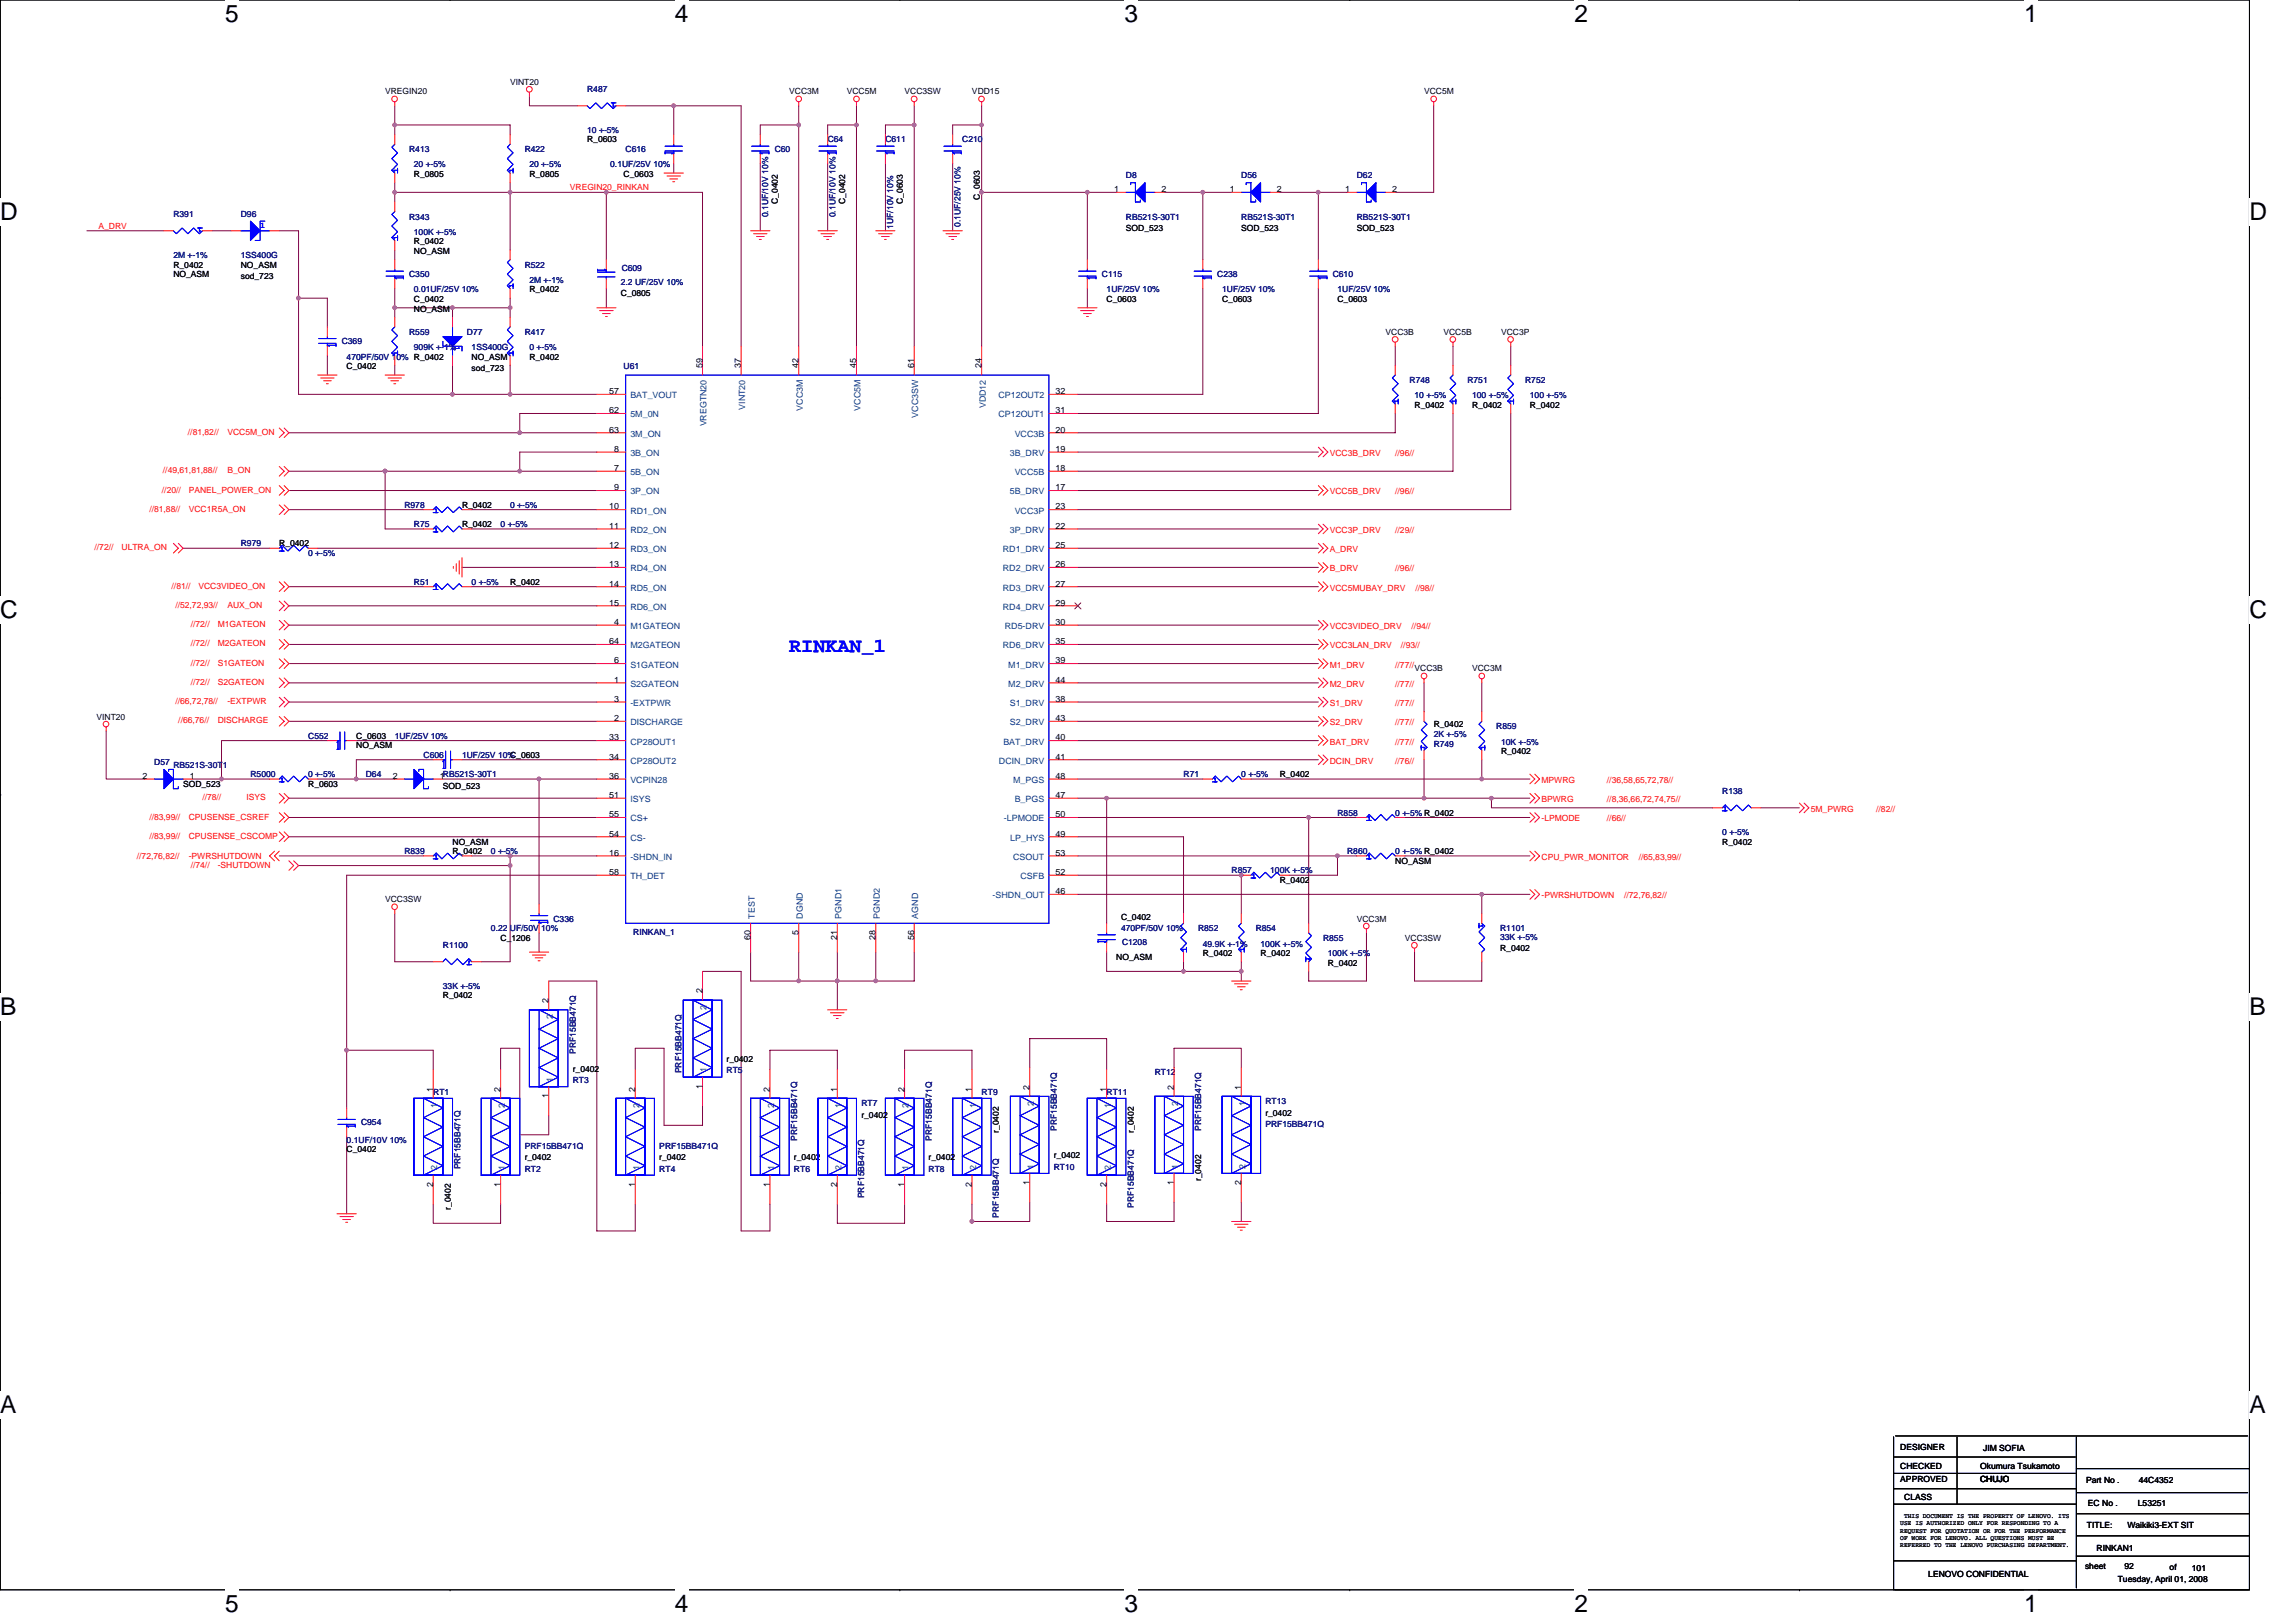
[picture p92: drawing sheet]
<svg xmlns="http://www.w3.org/2000/svg" width="297mm" height="210mm" viewBox="0 0 297 210" stroke-linecap="round" stroke-linejoin="round" font-family="sans-serif">
<defs><g id="words">
<g font-size="3.2">
<text x="29.1" y="2.8">5</text>
<text x="87.3" y="2.8">4</text>
<text x="145.5" y="2.8">3</text>
<text x="203.7" y="2.8">2</text>
<text x="261.9" y="2.8">1</text>
<text x="0" y="28.5">D</text>
<text x="291" y="28.5">D</text>
<text x="0" y="80">C</text>
<text x="291" y="80">C</text>
<text x="0" y="131.4">B</text>
<text x="291" y="131.4">B</text>
<text x="0" y="182.8">A</text>
<text x="291" y="182.8">A</text>
<text x="29.1" y="208.6">5</text>
<text x="87.3" y="208.6">4</text>
<text x="145.5" y="208.6">3</text>
<text x="203.7" y="208.6">2</text>
<text x="261.9" y="208.6">1</text>
</g>
<text font-size="2.6" fill="#00f" x="102.1" y="84.3">RINKAN_1</text>
<g font-size="1.1">
<text x="66" y="11">VINT20</text>
<text x="49.8" y="12.2">VREGIN20</text>
<text x="102.1" y="12.2">VCC3M</text>
<text x="109.6" y="12.2">VCC5M</text>
<text x="117" y="12.2">VCC3SW</text>
<text x="125.7" y="12.2">VDD15</text>
<text x="184.2" y="12.2">VCC5M</text>
<text x="53.5" y="22.9">R_0805</text>
<text x="68.5" y="22.9">R_0805</text>
<text x="76" y="18.4">R_0603</text>
<text x="80.7" y="22.9">C_0603</text>
<text x="100.6" y="26.4" transform="rotate(-90 100.6 26.4)">C_0402</text>
<text x="109.3" y="26.4" transform="rotate(-90 109.3 26.4)">C_0402</text>
<text x="116.8" y="26.4" transform="rotate(-90 116.8 26.4)">C_0603</text>
<text x="126.8" y="25.9" transform="rotate(-90 126.8 25.9)">C_0603</text>
<text x="144.2" y="24.9">1</text>
<text x="145.7" y="29.9">SOD_523</text>
<text x="150.3" y="24.9">2</text>
<text x="159.1" y="24.9">1</text>
<text x="160.6" y="29.9">SOD_523</text>
<text x="165.2" y="24.9">2</text>
<text x="174" y="24.9">1</text>
<text x="175.5" y="29.9">SOD_523</text>
<text x="180.1" y="24.9">2</text>
<text x="22.4" y="34.6">R_0402</text>
<text x="22.4" y="35.9">NO_ASM</text>
<text x="31.2" y="34.6">NO_ASM</text>
<text x="53.5" y="31.6">R_0402</text>
<text x="53.5" y="32.9">NO_ASM</text>
<text x="31.2" y="36.1">sod_723</text>
<text x="53.5" y="39.1">C_0402</text>
<text x="53.5" y="40.3">NO_ASM</text>
<text x="68.5" y="37.8">R_0402</text>
<text x="80.3" y="38.4">C_0805</text>
<text x="143.2" y="39.1">C_0603</text>
<text x="158.1" y="39.1">C_0603</text>
<text x="173" y="39.1">C_0603</text>
<text x="44.8" y="47.8">C_0402</text>
<text x="61" y="46.6">NO_ASM</text>
<text x="68.5" y="46.6">R_0402</text>
<text x="90.9" y="47.7" transform="rotate(-90 90.9 47.7)">59</text>
<text x="95.9" y="47.7" transform="rotate(-90 95.9 47.7)">37</text>
<text x="103.3" y="47.7" transform="rotate(-90 103.3 47.7)">42</text>
<text x="110.8" y="47.7" transform="rotate(-90 110.8 47.7)">45</text>
<text x="118.3" y="47.7" transform="rotate(-90 118.3 47.7)">61</text>
<text x="127" y="47.7" transform="rotate(-90 127 47.7)">24</text>
<text x="179.3" y="43.3">VCC3B</text>
<text x="186.7" y="43.3">VCC5B</text>
<text x="194.2" y="43.3">VCC3P</text>
<text x="61" y="48.1">sod_723</text>
<text x="78.8" y="51">57</text>
<text x="78.8" y="53.5">62</text>
<text x="136.6" y="53.5">31</text>
<text x="136.6" y="51">32</text>
<text x="183" y="52.8">R_0402</text>
<text x="190.5" y="52.8">R_0402</text>
<text x="197.9" y="52.8">R_0402</text>
<text x="78.8" y="56">63</text>
<text x="79.4" y="58.5">8</text>
<text x="136.6" y="56">20</text>
<text x="136.6" y="58.5">19</text>
<text x="59.8" y="65.7">R_0402</text>
<text x="78.8" y="65.9">10</text>
<text x="79.4" y="61">7</text>
<text x="79.4" y="63.5">9</text>
<text x="136.6" y="61">18</text>
<text x="136.6" y="65.9">23</text>
<text x="136.6" y="63.5">17</text>
<text x="36.1" y="70.7">R_0402</text>
<text x="59.8" y="68.2">R_0402</text>
<text x="78.8" y="68.4">11</text>
<text x="78.8" y="70.9">12</text>
<text x="136.6" y="68.4">22</text>
<text x="136.6" y="70.9">25</text>
<text x="66" y="75.7">R_0402</text>
<text x="78.8" y="73.4">13</text>
<text x="78.8" y="75.9">14</text>
<text x="136.6" y="73.4">26</text>
<text x="136.6" y="75.9">27</text>
<text x="78.8" y="78.4">15</text>
<text x="78.8" y="83.4">64</text>
<text x="79.4" y="80.9">4</text>
<text x="136.6" y="78.4">29</text>
<text x="136.6" y="83.4">35</text>
<text x="136.6" y="80.9">30</text>
<text x="79.4" y="85.9">6</text>
<text x="79.4" y="88.3">1</text>
<text x="136.6" y="85.9">39</text>
<text x="136.6" y="88.3">44</text>
<text x="183" y="86.9">VCC3B</text>
<text x="190.5" y="86.9">VCC3M</text>
<text x="12.5" y="93.1">VINT20</text>
<text x="46.1" y="95.6">C_0603</text>
<text x="78.8" y="95.8">33</text>
<text x="79.4" y="90.8">3</text>
<text x="79.4" y="93.3">2</text>
<text x="136.6" y="90.8">38</text>
<text x="136.6" y="93.3">43</text>
<text x="136.6" y="95.8">40</text>
<text x="185.5" y="94.1">R_0402</text>
<text x="18.5" y="100.8">2</text>
<text x="23.7" y="101.8">SOD_523</text>
<text x="24.5" y="100.8">1</text>
<text x="39.9" y="101.8">R_0603</text>
<text x="46.1" y="96.9">NO_ASM</text>
<text x="50.8" y="100.8">2</text>
<text x="56.9" y="100.8">1RB521S-30T1</text>
<text x="66" y="98.1">C_0603</text>
<text x="78.8" y="98.3">34</text>
<text x="78.8" y="100.8">36</text>
<text x="136.6" y="98.3">41</text>
<text x="136.6" y="100.8">48</text>
<text x="165.6" y="100.6">R_0402</text>
<text x="194.2" y="97.6">R_0402</text>
<text x="57.3" y="102.1">SOD_523</text>
<text x="78.8" y="103.3">51</text>
<text x="78.8" y="105.8">55</text>
<text x="136.6" y="103.3">47</text>
<text x="136.6" y="105.8">50</text>
<text x="58.5" y="110.5">R_0402</text>
<text x="58.5" y="109.3">NO_ASM</text>
<text x="78.8" y="108.3">54</text>
<text x="78.8" y="110.7">16</text>
<text x="78.8" y="113.2">58</text>
<text x="136.6" y="113.2">52</text>
<text x="136.6" y="108.3">49</text>
<text x="136.6" y="110.7">53</text>
<text x="180.5" y="111.8">NO_ASM</text>
<text x="222.8" y="109.3">R_0402</text>
<text x="49.8" y="116.8">VCC3SW</text>
<text x="136.6" y="115.7">46</text>
<text x="145" y="119">C_0402</text>
<text x="165.6" y="114.3">R_0402</text>
<text x="175.5" y="119.3">VCC3M</text>
<text x="64.8" y="121.8">C_1206</text>
<text x="97.1" y="121.6" transform="rotate(-90 97.1 121.6)">60</text>
<text x="103.3" y="121" transform="rotate(-90 103.3 121)">5</text>
<text x="108.3" y="121.6" transform="rotate(-90 108.3 121.6)">21</text>
<text x="113.3" y="121.6" transform="rotate(-90 113.3 121.6)">28</text>
<text x="118.3" y="121.6" transform="rotate(-90 118.3 121.6)">56</text>
<text x="144.4" y="124.2">NO_ASM</text>
<text x="155.6" y="123.7">R_0402</text>
<text x="163.1" y="123.7">R_0402</text>
<text x="171.8" y="125">R_0402</text>
<text x="181.8" y="121.8">VCC3SW</text>
<text x="194.1" y="123.1">R_0402</text>
<text x="57.3" y="129.2">R_0402</text>
<text x="71" y="129.8" transform="rotate(-90 71 129.8)">2</text>
<text x="90.9" y="128.6" transform="rotate(-90 90.9 128.6)">2</text>
<text x="94" y="137.4">r_0402</text>
<text x="56" y="141.3" transform="rotate(-90 56 141.3)">1</text>
<text x="64.7" y="141.3" transform="rotate(-90 64.7 141.3)">2</text>
<text x="71" y="142.1" transform="rotate(-90 71 142.1)">1</text>
<text x="74.1" y="138.7">r_0402</text>
<text x="82.2" y="141.3" transform="rotate(-90 82.2 141.3)">2</text>
<text x="90.9" y="140.9" transform="rotate(-90 90.9 140.9)">1</text>
<text x="99.6" y="141.3" transform="rotate(-90 99.6 141.3)">2</text>
<text x="108.3" y="141.3" transform="rotate(-90 108.3 141.3)">1</text>
<text x="117" y="141.3" transform="rotate(-90 117 141.3)">2</text>
<text x="125.7" y="141.3" transform="rotate(-90 125.7 141.3)">1</text>
<text x="133.2" y="141" transform="rotate(-90 133.2 141)">2</text>
<text x="143.1" y="141.3" transform="rotate(-90 143.1 141.3)">1</text>
<text x="151.9" y="141" transform="rotate(-90 151.9 141)">2</text>
<text x="160.6" y="141" transform="rotate(-90 160.6 141)">1</text>
<text x="44.8" y="149.1">C_0402</text>
<text x="111.4" y="144.7">r_0402</text>
<text x="129.2" y="146.6" transform="rotate(-90 129.2 146.6)">r_0402</text>
<text x="136.3" y="149.9">r_0402</text>
<text x="146.7" y="146.6" transform="rotate(-90 146.7 146.6)">r_0402</text>
<text x="163.7" y="144.4">r_0402</text>
<text x="56" y="153.6" transform="rotate(-90 56 153.6)">2</text>
<text x="64.7" y="153.6" transform="rotate(-90 64.7 153.6)">1</text>
<text x="67.9" y="150.1">r_0402</text>
<text x="82.2" y="153.6" transform="rotate(-90 82.2 153.6)">1</text>
<text x="85.3" y="150.1">r_0402</text>
<text x="99.6" y="153.6" transform="rotate(-90 99.6 153.6)">1</text>
<text x="102.7" y="150.1">r_0402</text>
<text x="108.3" y="153.6" transform="rotate(-90 108.3 153.6)">2</text>
<text x="117" y="153.6" transform="rotate(-90 117 153.6)">1</text>
<text x="120.1" y="150.1">r_0402</text>
<text x="125.7" y="153.6" transform="rotate(-90 125.7 153.6)">2</text>
<text x="133.2" y="153.4" transform="rotate(-90 133.2 153.4)">1</text>
<text x="143.1" y="153.6" transform="rotate(-90 143.1 153.6)">2</text>
<text x="151.9" y="153.4" transform="rotate(-90 151.9 153.4)">1</text>
<text x="155.4" y="152.8" transform="rotate(-90 155.4 152.8)">r_0402</text>
<text x="160.6" y="153.4" transform="rotate(-90 160.6 153.4)">2</text>
<text x="58.3" y="156.6" transform="rotate(-90 58.3 156.6)">r_0402</text>
<text x="245.8" y="187.7">DESIGNER</text>
<text x="245.8" y="190.1">CHECKED</text>
<text x="245.8" y="191.8">APPROVED</text>
<text x="256.2" y="191.8">CHUJO</text>
<text x="256.2" y="190.1">Okumura Tsukamoto</text>
<text x="256.6" y="187.8">JIM SOFIA</text>
<text x="269.9" y="191.9">Part No .</text>
<text x="276.7" y="191.9">44C4352</text>
<text x="246.4" y="194.1">CLASS</text>
<text x="270" y="197.8">TITLE:</text>
<text x="270.1" y="194.9">EC No .</text>
<text x="275.2" y="197.8">Waikiki3-EXT SIT</text>
<text x="276.6" y="194.9">L53251</text>
<text x="269.7" y="203">sheet</text>
<text x="271.2" y="200.7">RINKAN1</text>
<text x="274.8" y="203">92</text>
<text x="280.7" y="203.1">of</text>
<text x="283.6" y="203.3">101</text>
<text x="249.5" y="204.1">LENOVO CONFIDENTIAL</text>
<text x="274" y="204.8">Tuesday, April 01, 2008</text>
</g>
<g font-size="1.1" fill="#000080">
<text x="76" y="11.9">R487</text>
<text x="76" y="17.2">10 +-5%</text>
<text x="52.9" y="19.7">R413</text>
<text x="53.5" y="21.7">20 +-5%</text>
<text x="67.9" y="19.7">R422</text>
<text x="68.5" y="21.7">20 +-5%</text>
<text x="78.9" y="21.7">0.1UF/25V 10%</text>
<text x="80.9" y="19.7">C616</text>
<text x="100.2" y="19.7">C60</text>
<text x="107.1" y="18.4">C64</text>
<text x="114.6" y="18.4">C611</text>
<text x="124.5" y="18.4">C210</text>
<text x="145.7" y="23.1">D8</text>
<text x="160.6" y="23.1">D56</text>
<text x="175.5" y="23.1">D62</text>
<text x="22.4" y="28">R391</text>
<text x="31.2" y="28">D96</text>
<text x="52.9" y="28.4">R343</text>
<text x="99.4" y="28.1" transform="rotate(-90 99.4 28.1)">0.1UF/10V 10%</text>
<text x="108.1" y="28.1" transform="rotate(-90 108.1 28.1)">0.1UF/10V 10%</text>
<text x="115.6" y="29.6" transform="rotate(-90 115.6 29.6)">1UF/10V 10%</text>
<text x="124.3" y="29.4" transform="rotate(-90 124.3 29.4)">0.1UF/25V 10%</text>
<text x="145.7" y="28.4">RB521S-30T1</text>
<text x="160.6" y="28.4">RB521S-30T1</text>
<text x="175.5" y="28.4">RB521S-30T1</text>
<text x="22.4" y="33.4">2M +-1%</text>
<text x="31.2" y="33.4">1SS400G</text>
<text x="52.9" y="35.9">C350</text>
<text x="53.5" y="30.4">100K +-5%</text>
<text x="67.9" y="34.6">R522</text>
<text x="80.4" y="35.1">C609</text>
<text x="142.6" y="35.9">C115</text>
<text x="157.5" y="35.9">C238</text>
<text x="172.4" y="35.9">C610</text>
<text x="53.5" y="37.8">0.01UF/25V 10%</text>
<text x="68.5" y="36.6">2M +-1%</text>
<text x="80.3" y="36.9">2.2 UF/25V 10%</text>
<text x="143.2" y="37.8">1UF/25V 10%</text>
<text x="158.1" y="37.8">1UF/25V 10%</text>
<text x="173" y="37.8">1UF/25V 10%</text>
<text x="44.2" y="44.6">C369</text>
<text x="44.8" y="46.6">470PF/50V 10% R_0402</text>
<text x="52.9" y="43.3">R559</text>
<text x="53.5" y="45.3">909K +-1%</text>
<text x="60.4" y="43.3">D77</text>
<text x="61" y="45.3">1SS400G</text>
<text x="67.9" y="43.3">R417</text>
<text x="68.5" y="45.3">0 +-5%</text>
<text x="80.7" y="47.8">U61</text>
<text x="182.4" y="49.6">R748</text>
<text x="183" y="51.5">10 +-5%</text>
<text x="189.8" y="49.6">R751</text>
<text x="190.5" y="51.5">100 +-5%</text>
<text x="197.3" y="49.6">R752</text>
<text x="197.9" y="51.5">100 +-5%</text>
<text x="52.3" y="65.7">R978</text>
<text x="66" y="65.7">0 +-5%</text>
<text x="31.2" y="70.7">R979</text>
<text x="39.9" y="72">0 +-5%</text>
<text x="53.5" y="68.2">R75</text>
<text x="64.8" y="68.2">0 +-5%</text>
<text x="53.5" y="75.7">R51</text>
<text x="61" y="75.7">0 +-5%</text>
<text x="39.9" y="95.6">C552</text>
<text x="51.1" y="95.6">1UF/25V 10%</text>
<text x="185.5" y="95.4">2K +-5%</text>
<text x="193.6" y="94.4">R859</text>
<text x="20" y="99">D57</text>
<text x="22.4" y="99.3">RB521S-30T1</text>
<text x="32.4" y="100.6">R5000</text>
<text x="39.9" y="100.6">0 +-5%</text>
<text x="47.3" y="100.6">D64</text>
<text x="54.8" y="98.1">C606</text>
<text x="59.8" y="98.1">1UF/25V 10%</text>
<text x="153.1" y="100.6">R71</text>
<text x="160.6" y="100.6">0 +-5%</text>
<text x="185.5" y="96.6">R749</text>
<text x="194.2" y="96.4">10K +-5%</text>
<text x="173" y="105.6">R858</text>
<text x="180.5" y="105.6">0 +-5% R_0402</text>
<text x="222.8" y="102.7">R138</text>
<text x="52.3" y="110.5">R839</text>
<text x="63.5" y="110.5">0 +-5%</text>
<text x="159.3" y="113">R857</text>
<text x="164.3" y="113">100K +-5%</text>
<text x="174.3" y="110.5">R860</text>
<text x="180.5" y="110.5">0 +-5% R_0402</text>
<text x="222.8" y="108.1">0 +-5%</text>
<text x="71.6" y="119.3">C336</text>
<text x="57.3" y="122.6">R1100</text>
<text x="63.5" y="120.5">0.22 UF/50V 10%</text>
<text x="81.9" y="121">RINKAN_1</text>
<text x="145" y="120.5">470PF/50V 10%</text>
<text x="145.2" y="122.2">C1208</text>
<text x="155" y="120.5">R852</text>
<text x="155.6" y="122.5">49.9K +-1%</text>
<text x="162.5" y="120.5">R854</text>
<text x="163.1" y="122.5">100K +-5%</text>
<text x="171.2" y="121.8">R855</text>
<text x="171.8" y="123.7">100K +-5%</text>
<text x="194.1" y="120.5">R1101</text>
<text x="194.1" y="121.6">33K +-5%</text>
<text x="57.3" y="128">33K +-5%</text>
<text x="74.5" y="136.4" transform="rotate(-90 74.5 136.4)">PRF15BB471Q</text>
<text x="56" y="141.6">RT1</text>
<text x="74.1" y="140.2">RT3</text>
<text x="88.2" y="138.9" transform="rotate(-90 88.2 138.9)">PRF15BB471Q</text>
<text x="94" y="138.9">RT5</text>
<text x="111.4" y="143.2">RT7</text>
<text x="127" y="141.6">RT9</text>
<text x="143.2" y="141.6">RT11</text>
<text x="149.4" y="139.2">RT12</text>
<text x="163.7" y="142.9">RT13</text>
<text x="44.8" y="147.9">0.1UF/10V 10%</text>
<text x="46.7" y="145.6">C954</text>
<text x="67.9" y="148.6">PRF15BB471Q</text>
<text x="85.3" y="148.6">PRF15BB471Q</text>
<text x="103.1" y="147.6" transform="rotate(-90 103.1 147.6)">PRF15BB471Q</text>
<text x="120.5" y="147.6" transform="rotate(-90 120.5 147.6)">PRF15BB471Q</text>
<text x="136.7" y="146.4" transform="rotate(-90 136.7 146.4)">PRF15BB471Q</text>
<text x="155.4" y="146.4" transform="rotate(-90 155.4 146.4)">PRF15BB471Q</text>
<text x="163.7" y="145.9">PRF15BB471Q</text>
<text x="59.6" y="151.3" transform="rotate(-90 59.6 151.3)">PRF15BB471Q</text>
<text x="67.9" y="151.6">RT2</text>
<text x="85.3" y="151.6">RT4</text>
<text x="102.7" y="151.6">RT6</text>
<text x="111.8" y="155.1" transform="rotate(-90 111.8 155.1)">PRF15BB471Q</text>
<text x="120.1" y="151.6">RT8</text>
<text x="136.3" y="151.4">RT10</text>
<text x="129.2" y="157.6" transform="rotate(-90 129.2 157.6)">PRF15BB471Q</text>
<text x="146.7" y="156.3" transform="rotate(-90 146.7 156.3)">PRF15BB471Q</text>
</g>
<g font-size="1.1" fill="#f00">
<text x="12.7" y="29.6">A_DRV</text>
<text x="73.7" y="24.6">VREGIN20_RINKAN</text>
<text x="24.3" y="56.3">//81,82//</text>
<text x="29.4" y="56.3">VCC5M_ON</text>
<text x="172" y="59">VCC3B_DRV</text>
<text x="180.5" y="59">//96//</text>
<text x="21" y="63.8">//20//</text>
<text x="21.1" y="61.3">//49,61,81,88//</text>
<text x="24.4" y="63.8">PANEL_POWER_ON</text>
<text x="29.4" y="61.3">B_ON</text>
<text x="172" y="64">VCC5B_DRV</text>
<text x="180.5" y="64">//96//</text>
<text x="12.2" y="71.2">//72//</text>
<text x="15.7" y="71.2">ULTRA_ON</text>
<text x="19.3" y="66.2">//81,88//</text>
<text x="24.4" y="66.2">VCC1R5A_ON</text>
<text x="172" y="69">VCC3P_DRV</text>
<text x="172" y="71.5">A_DRV</text>
<text x="180.5" y="69">//29//</text>
<text x="22.2" y="76.2">//81//</text>
<text x="25.7" y="76.2">VCC3VIDEO_ON</text>
<text x="172" y="74">B_DRV</text>
<text x="172" y="76.4">VCC5MUBAY_DRV</text>
<text x="180.5" y="74">//96//</text>
<text x="183.1" y="76.4">//98//</text>
<text x="22.7" y="78.7">//52,72,93//</text>
<text x="24.7" y="83.7">//72//</text>
<text x="24.7" y="81.2">//72//</text>
<text x="28.2" y="83.7">M2GATEON</text>
<text x="28.2" y="81.2">M1GATEON</text>
<text x="29.4" y="78.7">AUX_ON</text>
<text x="172" y="81.4">VCC3VIDEO_DRV</text>
<text x="172" y="83.9">VCC3LAN_DRV</text>
<text x="181.2" y="83.9">//93//</text>
<text x="182.6" y="81.4">//94//</text>
<text x="24.7" y="86.1">//72//</text>
<text x="24.7" y="88.6">//72//</text>
<text x="28.2" y="86.1">S1GATEON</text>
<text x="28.2" y="88.6">S2GATEON</text>
<text x="172" y="86.4">M1_DRV</text>
<text x="172" y="88.9">M2_DRV</text>
<text x="180.5" y="86.4">//77//</text>
<text x="180.5" y="88.9">//77//</text>
<text x="22.7" y="91.1">//66,72,78//</text>
<text x="23.1" y="93.6">//66,76//</text>
<text x="28.2" y="93.6">DISCHARGE</text>
<text x="29.4" y="91.1">-EXTPWR</text>
<text x="172" y="91.4">S1_DRV</text>
<text x="172" y="93.9">S2_DRV</text>
<text x="180.5" y="91.4">//77//</text>
<text x="180.5" y="93.9">//77//</text>
<text x="172" y="96.4">BAT_DRV</text>
<text x="172" y="98.8">DCIN_DRV</text>
<text x="180.5" y="98.8">//76//</text>
<text x="180.5" y="96.4">//77//</text>
<text x="199.4" y="101.3">MPWRG</text>
<text x="207.9" y="101.3">//36,58,65,72,78//</text>
<text x="19.3" y="106.1">//83,99//</text>
<text x="24.4" y="106.1">CPUSENSE_CSREF</text>
<text x="26.2" y="103.6">//78//</text>
<text x="31.9" y="103.6">ISYS</text>
<text x="199.4" y="103.8">BPWRG</text>
<text x="199.4" y="106.3">-LPMODE</text>
<text x="207.9" y="106.3">//66//</text>
<text x="207.9" y="103.8">//8,36,66,72,74,75//</text>
<text x="234.3" y="105.1">5M_PWRG</text>
<text x="242.7" y="105.1">//82//</text>
<text x="17.7" y="111.2">//72,76,82//</text>
<text x="19.3" y="108.5">//83,99//</text>
<text x="24.4" y="108.5">CPUSENSE_CSCOMP</text>
<text x="24.4" y="111.2">-PWRSHUTDOWN</text>
<text x="24.7" y="112.3">//74//</text>
<text x="28.2" y="112.3">-SHUTDOWN</text>
<text x="199.4" y="111.3">CPU_PWR_MONITOR</text>
<text x="212" y="111.3">//65,83,99//</text>
<text x="199.4" y="116.3">-PWRSHUTDOWN</text>
<text x="210.1" y="116.3">//72,76,82//</text>
</g>
<g font-size="1.1" fill="#00f">
<text x="33.7" y="29.5">1</text>
<text x="58.8" y="44.8" transform="rotate(90 58.8 44.8)">1</text>
</g>
<g font-size="1.1" fill="#004080">
<text x="81.6" y="51.5">BAT_VOUT</text>
<text x="96.4" y="53" transform="rotate(-90 96.4 53)">VINT20</text>
<text x="103.9" y="53.1" transform="rotate(-90 103.9 53.1)">VCC3M</text>
<text x="111.3" y="53.1" transform="rotate(-90 111.3 53.1)">VCC5M</text>
<text x="127.5" y="52.8" transform="rotate(-90 127.5 52.8)">VDD12</text>
<text x="129.2" y="51.5">CP12OUT2</text>
<text x="81.6" y="54">5M_0N</text>
<text x="81.6" y="56.5">3M_ON</text>
<text x="81.6" y="59">3B_ON</text>
<text x="91.4" y="55.2" transform="rotate(-90 91.4 55.2)">VREGTN20</text>
<text x="118.8" y="54" transform="rotate(-90 118.8 54)">VCC3SW</text>
<text x="129.2" y="54">CP12OUT1</text>
<text x="130.6" y="59">3B_DRV</text>
<text x="131.3" y="56.5">VCC3B</text>
<text x="81.6" y="61.5">5B_ON</text>
<text x="81.6" y="64">3P_ON</text>
<text x="130.6" y="64">5B_DRV</text>
<text x="131.3" y="61.5">VCC5B</text>
<text x="81.6" y="66.5">RD1_ON</text>
<text x="81.6" y="69">RD2_ON</text>
<text x="81.6" y="71.5">RD3_ON</text>
<text x="129.7" y="71.5">RD1_DRV</text>
<text x="130.6" y="69">3P_DRV</text>
<text x="131.3" y="66.5">VCC3P</text>
<text x="81.6" y="73.9">RD4_ON</text>
<text x="81.6" y="76.4">RD5_ON</text>
<text x="129.7" y="73.9">RD2_DRV</text>
<text x="129.7" y="76.4">RD3_DRV</text>
<text x="81.6" y="78.9">RD6_ON</text>
<text x="81.6" y="81.4">M1GATEON</text>
<text x="81.6" y="83.9">M2GATEON</text>
<text x="129.7" y="78.9">RD4_DRV</text>
<text x="129.7" y="83.9">RD6_DRV</text>
<text x="130" y="81.4">RD5-DRV</text>
<text x="81.6" y="86.4">S1GATEON</text>
<text x="81.6" y="88.9">S2GATEON</text>
<text x="130.4" y="86.4">M1_DRV</text>
<text x="130.4" y="88.9">M2_DRV</text>
<text x="81.6" y="91.4">-EXTPWR</text>
<text x="81.6" y="93.9">DISCHARGE</text>
<text x="130.6" y="91.4">S1_DRV</text>
<text x="130.6" y="93.9">S2_DRV</text>
<text x="81.6" y="96.4">CP28OUT1</text>
<text x="81.6" y="98.8">CP28OUT2</text>
<text x="81.6" y="101.3">VCPIN28</text>
<text x="129.2" y="98.8">DCIN_DRV</text>
<text x="129.8" y="96.4">BAT_DRV</text>
<text x="131.1" y="101.3">M_PGS</text>
<text x="81.6" y="103.8">ISYS</text>
<text x="81.6" y="106.3">CS+</text>
<text x="129.9" y="106.3">-LPMODE</text>
<text x="131.3" y="103.8">B_PGS</text>
<text x="81.6" y="108.8">CS-</text>
<text x="81.6" y="111.3">-SHDN_IN</text>
<text x="81.6" y="113.8">TH_DET</text>
<text x="130.7" y="108.8">LP_HYS</text>
<text x="131.1" y="111.3">CSOUT</text>
<text x="132" y="113.8">CSFB</text>
<text x="97.6" y="118.9" transform="rotate(-90 97.6 118.9)">TEST</text>
<text x="103.9" y="118.9" transform="rotate(-90 103.9 118.9)">DGND</text>
<text x="108.9" y="118.9" transform="rotate(-90 108.9 118.9)">PGND1</text>
<text x="113.8" y="118.9" transform="rotate(-90 113.8 118.9)">PGND2</text>
<text x="118.8" y="118.9" transform="rotate(-90 118.8 118.9)">AGND</text>
<text x="128.4" y="116.2">-SHDN_OUT</text>
<text x="71.5" y="131.9" transform="rotate(-90 71.5 131.9)">2</text>
<text x="91.4" y="130.7" transform="rotate(-90 91.4 130.7)">2</text>
<text x="56.6" y="143.4" transform="rotate(-90 56.6 143.4)">1</text>
<text x="65.3" y="143.4" transform="rotate(-90 65.3 143.4)">2</text>
<text x="71.5" y="140" transform="rotate(-90 71.5 140)">1</text>
<text x="82.7" y="143.4" transform="rotate(-90 82.7 143.4)">2</text>
<text x="91.4" y="138.8" transform="rotate(-90 91.4 138.8)">1</text>
<text x="100.1" y="143.4" transform="rotate(-90 100.1 143.4)">2</text>
<text x="108.9" y="143.4" transform="rotate(-90 108.9 143.4)">1</text>
<text x="117.6" y="143.4" transform="rotate(-90 117.6 143.4)">2</text>
<text x="126.3" y="143.4" transform="rotate(-90 126.3 143.4)">1</text>
<text x="133.7" y="143.1" transform="rotate(-90 133.7 143.1)">2</text>
<text x="143.7" y="143.4" transform="rotate(-90 143.7 143.4)">1</text>
<text x="152.4" y="143.1" transform="rotate(-90 152.4 143.1)">2</text>
<text x="161.1" y="143.1" transform="rotate(-90 161.1 143.1)">1</text>
<text x="56.6" y="151.5" transform="rotate(-90 56.6 151.5)">2</text>
<text x="65.3" y="151.5" transform="rotate(-90 65.3 151.5)">1</text>
<text x="82.7" y="151.5" transform="rotate(-90 82.7 151.5)">1</text>
<text x="100.1" y="151.5" transform="rotate(-90 100.1 151.5)">1</text>
<text x="108.9" y="151.5" transform="rotate(-90 108.9 151.5)">2</text>
<text x="117.6" y="151.5" transform="rotate(-90 117.6 151.5)">1</text>
<text x="126.3" y="151.5" transform="rotate(-90 126.3 151.5)">2</text>
<text x="133.7" y="151.2" transform="rotate(-90 133.7 151.2)">1</text>
<text x="143.7" y="151.5" transform="rotate(-90 143.7 151.5)">2</text>
<text x="152.4" y="151.2" transform="rotate(-90 152.4 151.2)">1</text>
<text x="161.1" y="151.2" transform="rotate(-90 161.1 151.2)">2</text>
</g>
<g font-size=".9">
<text x="245.8" y="197.4">USE IS AUTHORIZED ONLY FOR RESPONDING TO A</text>
<text x="246.3" y="196.5">THIS DOCUMENT IS THE PROPERTY OF LENOVO. ITS</text>
<text x="245.8" y="198.3">REQUEST FOR QUOTATION OR FOR THE PERFORMANCE</text>
<text x="245.8" y="199.3">OF WORK FOR LENOVO. ALL QUESTIONS MUST BE</text>
<text x="245.8" y="200.2">REFERRED TO THE LENOVO PURCHASING DEPARTMENT.</text>
</g>
</g></defs>
<path d="M0 0h291v205.7h-291z" fill="none" stroke="#000" stroke-width=".13"/>
<g fill="#fff">
<path d="M29.1 0h1.8v3.5h-1.8z"/>
<path d="M29.1 205.7h1.8v3.6h-1.8z"/>
</g>
<path d="M58.2 0h.1M58.2 205.7h.1" fill="none" stroke="#000" stroke-width=".13"/>
<g fill="#fff">
<path d="M87.3 0h1.8v3.5h-1.8z"/>
<path d="M87.3 205.7h1.8v3.6h-1.8z"/>
</g>
<path d="M116.4 0h.1M116.4 205.7h.1" fill="none" stroke="#000" stroke-width=".13"/>
<g fill="#fff">
<path d="M145.5 0h1.8v3.5h-1.8z"/>
<path d="M145.5 205.7h1.8v3.6h-1.8z"/>
</g>
<path d="M174.6 0h.1M174.6 205.7h.1" fill="none" stroke="#000" stroke-width=".13"/>
<g fill="#fff">
<path d="M203.7 0h1.8v3.5h-1.8z"/>
<path d="M203.7 205.7h1.8v3.6h-1.8z"/>
</g>
<path d="M232.8 0h.1M232.8 205.7h.1" fill="none" stroke="#000" stroke-width=".13"/>
<g fill="#fff">
<path d="M261.9 0h1.7v3.5h-1.7z"/>
<path d="M261.9 205.7h1.7v3.6h-1.7z"/>
<path d="M0 25.7h2.3v3.5h-2.3z"/>
<path d="M291 25.7h2.3v3.5h-2.3z"/>
<path d="M0 77.2h2.3v3.5h-2.3z"/>
<path d="M291 77.2h2.3v3.5h-2.3z"/>
</g>
<path d="M0 51.4h.1M291 51.4h.1" fill="none" stroke="#000" stroke-width=".13"/>
<g fill="#fff">
<path d="M0 128.6h2.1v3.5h-2.1z"/>
<path d="M291 128.6h2.1v3.5h-2.1z"/>
</g>
<path d="M0 102.9h.1M291 102.9h.1" fill="none" stroke="#000" stroke-width=".13"/>
<g fill="#fff">
<path d="M0 180h2.2v3.5h-2.2z"/>
<path d="M291 180h2.1v3.5h-2.1z"/>
</g>
<g fill="none" stroke="#000" stroke-width=".13">
<path d="M0 154.3h.1M291 154.3h.1M245 188.6h23.5M245 190.7h23.5M245 192.7h23.6M245 194.6h23.6M245 185.9v19.8M245.2 185.8h45.6M253.2 185.9v8.7M268.6 185.9v19.6M268.6 190.1h22.4M268.7 195.9h22.2"/>
<path d="M268.7 193.2h22.1M268.7 198.8h22.2M291 185.8v19.9M245 202h23.6M245.1 205.7h45.8M268.6 201.4h22.3"/>
</g>
<g fill="none" stroke="#800040" stroke-width=".13">
<path d="M51.1 13.7v3.7M51.1 16.2h14.9v1.2M68.5 12.4v1.3h6.2M80.9 13.7h15v31.1M87.2 13.7v3.7M103.3 16.2h-4.9v1.2M103.3 13.7v31.1M110.8 16.2h-3.7v1.2M110.8 13.7v31.1M118.3 16.2h-3.7v1.2M118.3 13.7v31.1M127 13.7v31.1"/>
<path d="M127 16.2h-3.7v1.2M185.5 13.7v11.2h-5M11.2 29.9h10M27.4 29.9h2.5M36.1 29.9h2.5v21.1h38.6M38.6 38.6h3.8v3.7M51.1 24.9h39.8v19.9M51.1 23.6v2.5M51.1 32.4v1.2M51.1 37.3v3.8M51.1 39.8h14.9M58.5 39.8v1.3"/>
<path d="M66 23.6v8.8M66 38.6v2.5M78.4 24.9v8.7M78.4 37.3v2.5M87.2 21.2v1.2M98.4 21.2v8.7M107.1 21.2v8.7M114.6 21.2v8.7M123.3 21.2v8.7M127 24.9h17.4M140.7 24.9v8.7M140.7 37.3v2.5"/>
<path d="M150.6 24.9h5v8.7M155.6 37.3v13.7h-16.2M155.6 24.9h3.7M165.6 24.9h8.7M170.6 24.9v8.7M170.6 37.3v16.2h-31.2M37.4 56h39.8M42.4 46.1v2.4M51.1 47.3v1.2M58.5 47.3v3.7M66 47.3v3.7M77.2 53.5h-10v2.5"/>
<path d="M77.2 58.5h-10v2.5M139.4 58.5h31.2M180.5 53.5v2.5h-41.1M180.5 44.8v2.5M188 53.5v7.5h-48.6M188 44.8v2.5M195.4 53.5v12.5h-56M195.4 44.8v2.5M23.7 71h11.2M37.4 75.9h17.4M37.4 78.4h39.8M37.4 61h39.8"/>
<path d="M37.4 63.5h39.8M37.4 66h17.4M41.1 71h36.1M49.8 61v7.5h5M59.8 73.4h17.4M61 75.9h16.2M61 66h16.2M61 68.5h16.2M139.4 73.4h31.2M139.4 75.9h31.2M139.4 63.5h31.2M139.4 68.5h31.2"/>
<path d="M139.4 71h31.2M13.7 94.6v6.2h5M37.4 80.9h39.8M37.4 85.9h39.8M37.4 88.4h39.8M37.4 90.8h39.8M37.4 93.3h39.8M37.4 83.4h39.8M42.4 95.8h-13.7v5h6.2M46.1 95.8h31.1M56 98.3h-9.9v2.5h5M59.8 98.3h17.4"/>
<path d="M139.4 95.8h31.2M139.4 98.3h31.2M139.4 80.9h31.2M139.4 85.9h31.2M139.4 88.4h31.2M139.4 90.8h31.2M139.4 93.3h31.2M139.4 83.4h31.2M184.2 88.4v3.7M184.2 98.3v5M191.7 98.3v2.5h6.2M191.7 88.4v3.7"/>
<path d="M24.9 100.8h3.8M36.1 110.8h18.7M37.4 103.3h39.8M37.4 105.8h39.8M37.4 108.3h39.8M38.6 112h27.4M41.1 100.8h5M51.1 118.2v6.3h4.9M57.3 100.8h19.9M61 110.8h16.2M66 110.8v13.7h-3.7M69.7 100.8v16.2"/>
<path d="M77.2 113.3h-32.4v30.1M139.4 113.3h21.2v4.9M139.4 100.8h16.2M139.4 103.3h53.6M139.4 105.8h36.1M139.4 108.3h13.7v9.9M139.4 110.8h36.1M139.4 115.7h58.5M143.2 103.3v16.2M161.8 100.8h29.9M169.3 105.8v13.7M173 110.8v2.5h-6.2"/>
<path d="M181.8 105.8h16.1M181.8 110.8h16.1M191.7 115.7v2.5M197.9 103.3h-4.9v1.2h28.6M227.8 104.5h5M44.8 135.9h11.2v2.5M64.8 138.4v-2.7h2.4v11.2h3.8v-2.5M69.7 120.7v2.5M71 127h6.2v32.3h5v-3.5M82.2 138.4v-2.7h3.7v9.9h5v-2.5M90.9 125.7h5v33.6h3.7v-3.5M97.1 123.2v3.8h21.2v-3.8"/>
<path d="M99.6 138.4v-2.5h8.7v2.5M103.3 123.2v3.8M108.3 123.2v7.5M113.3 123.2v3.8M117 138.4v-2.5h8.7v2.5M133.2 138.2v-3.8h10v4M143.2 123.2v2.5h17.4M151.9 138.2v-2.5h8.7v2.5M153.1 124.5v1.2M160.6 124.5v2.5M176.8 120.7v6.3h-7.5v-1.3M183 123.2v3.8h8.7v-2.5"/>
<path d="M44.8 147.1v10M56 155.8v2.5h8.8v-2.5M108.3 155.8v2.5h8.7v-2.5M125.7 155.8v2.5M133.2 155.6v2.5h-7.5M151.9 155.6v2.5h-8.7v-2.3M160.6 155.6v2.5"/>
</g>
<g fill="#f0f" stroke="#f0f" stroke-width=".13">
<circle cx="153.1" cy="125.7" r=".24"/>
<circle cx="51.1" cy="16.2" r=".24"/>
<circle cx="28.7" cy="100.8" r=".24"/>
<circle cx="46.1" cy="100.8" r=".24"/>
<circle cx="125.7" cy="158.1" r=".24"/>
<circle cx="108.3" cy="126.9" r=".23"/>
<circle cx="44.8" cy="135.9" r=".24"/>
<circle cx="155.6" cy="24.9" r=".24"/>
<circle cx="170.5" cy="24.9" r=".24"/>
<circle cx="67.2" cy="56" r=".24"/>
<circle cx="49.8" cy="61" r=".24"/>
<circle cx="67.2" cy="61" r=".24"/>
<circle cx="191.7" cy="100.8" r=".24"/>
<circle cx="169.3" cy="105.8" r=".24"/>
<circle cx="173" cy="110.8" r=".24"/>
<circle cx="160.6" cy="113.3" r=".24"/>
<circle cx="191.7" cy="115.7" r=".24"/>
<circle cx="58.5" cy="39.8" r=".23"/>
<circle cx="66" cy="39.8" r=".23"/>
<circle cx="66" cy="112" r=".24"/>
<circle cx="51.1" cy="39.8" r=".24"/>
<circle cx="103.3" cy="16.2" r=".23"/>
<circle cx="184.2" cy="103.3" r=".23"/>
<circle cx="58.5" cy="51" r=".24"/>
<circle cx="140.7" cy="24.9" r=".24"/>
<circle cx="78.4" cy="24.9" r=".24"/>
<circle cx="87.2" cy="13.7" r=".24"/>
<circle cx="160.6" cy="125.7" r=".24"/>
<circle cx="51.1" cy="24.9" r=".24"/>
<circle cx="143.2" cy="103.3" r=".24"/>
<circle cx="127" cy="24.9" r=".24"/>
<circle cx="110.8" cy="16.2" r=".24"/>
<circle cx="192.9" cy="103.3" r=".24"/>
<circle cx="66" cy="51" r=".24"/>
<circle cx="113.3" cy="126.9" r=".24"/>
<circle cx="66" cy="110.7" r=".24"/>
<circle cx="66" cy="24.9" r=".24"/>
<circle cx="118.3" cy="16.2" r=".24"/>
<circle cx="69.7" cy="100.8" r=".24"/>
<circle cx="103.3" cy="126.9" r=".23"/>
<circle cx="127" cy="16.2" r=".23"/>
<circle cx="38.6" cy="38.6" r=".24"/>
</g>
<g fill="none" stroke="#f00" stroke-width=".13">
<path d="M51.1 13.2v.5M51.1 17.4v1.3M66 17.4v1.3M68.5 11.9v.5M74.7 13.7h1.3M79.7 13.7h1.2M87.2 17.4v1.3M87.2 19.9v1.3M98.4 17.4v1.3M98.4 19.9v1.3M103.3 13.2v.5M107.1 17.4v1.3"/>
<path d="M107.1 19.9v1.3M110.8 13.2v.5M114.6 17.4v1.3M114.6 19.9v1.3M118.3 13.2v.5M123.3 17.4v1.3M123.3 19.9v1.3M127 13.2v.5M185.5 13.2v.5M21.2 29.9h1.2M26.2 29.9h1.2M29.9 29.9h1.3"/>
<path d="M34.9 29.9h1.2M51.1 22.4v1.2M51.1 26.1v1.3M51.1 31.1v1.3M51.1 33.6v1.2M51.1 36.1v1.2M66 22.4v1.2M66 32.4v1.2M66 37.3v1.3M77.2 39.8h2.5M78.4 33.6v1.2M78.4 36.1v1.2"/>
<path d="M85.9 22.4h2.5M86.3 22.8h1.7M86.7 23.2h1M87 23.5h.3M97.1 29.9h2.5M97.5 30.2h1.7M97.9 30.6h1M98.2 31h.3M105.8 29.9h2.5M106.2 30.2h1.7M106.6 30.6h1M107 31h.2"/>
<path d="M113.3 29.9h2.5M113.7 30.2h1.7M114 30.6h1M114.4 31h.3M122 29.9h2.5M122.4 30.2h1.7M122.8 30.6h1M123.1 31h.3M139.4 39.8h2.5M140.7 33.6v1.2M140.7 36.1v1.2M144.4 24.9h1.3"/>
<path d="M149.4 24.9h1.2M155.6 33.6v1.2M155.6 36.1v1.2M159.3 24.9h1.3M164.3 24.9h1.3M170.6 33.6v1.2M170.6 36.1v1.2M174.3 24.9h1.2M179.3 24.9h1.2M36.1 55.4l.7 .6-.7 .6M36.8 55.4l.6 .6-.6 .6M41.1 48.5h2.5"/>
<path d="M41.5 48.9h1.7M41.9 49.3h1M42.2 49.7h.3M42.4 42.3v1.3M42.4 44.8v1.3M49.8 48.5h2.5M50.2 48.9h1.7M50.6 49.3h1M50.9 49.7h.3M51.1 41.1v1.2M51.1 46.1v1.2M58.5 41.1v1.2"/>
<path d="M58.5 46.1v1.2M66 41.1v1.2M66 46.1v1.2M77.2 51h3.7M77.2 53.5h3.7M77.2 56h3.7M77.2 58.5h3.7M77.6 40.2h1.7M78 40.6h.9M78.3 41h.3M90.9 44.8v3.7M95.9 44.8v3.7"/>
<path d="M103.3 44.8v3.7M110.8 44.8v3.7M118.3 44.8v3.7M127 44.8v3.7M135.7 51h3.7M135.7 53.5h3.7M135.7 56h3.7M135.7 58.5h3.7M139.8 40.2h1.8M140.2 40.6h1M140.6 41h.2M170.6 57.9l.6 .6-.6 .6"/>
<path d="M171.2 57.9l.6 .6-.6 .6M180.5 44.3v.5M180.5 47.3v1.2M180.5 52.3v1.2M188 44.3v.5M188 47.3v1.2M188 52.3v1.2M195.4 44.3v.5M195.4 47.3v1.2M195.4 52.3v1.2M22.4 70.3l.7 .7-.7 .6M23.1 70.3l.6 .7-.6 .6"/>
<path d="M34.9 71h1.2M36.1 75.3l.7 .6-.7 .6M36.1 60.4l.7 .6-.7 .6M36.1 62.8l.7 .7-.7 .6M36.1 65.3l.7 .7-.7 .6M36.1 77.8l.7 .6-.7 .6M36.8 75.3l.6 .6-.6 .6M36.8 60.4l.6 .6-.6 .6M36.8 62.8l.6 .7-.6 .6M36.8 65.3l.6 .7-.6 .6M36.8 77.8l.6 .6-.6 .6M39.9 71h1.2"/>
<path d="M54.8 68.5h1.2M54.8 66h1.2M54.8 75.9h1.2M58.6 73.3v.3M59 72.9v1M59.4 72.6v1.7M59.8 72.2v2.5M59.8 68.5h1.2M59.8 66h1.2M59.8 75.9h1.2M77.2 68.5h3.7M77.2 66h3.7"/>
<path d="M77.2 61h3.7M77.2 63.5h3.7M77.2 71h3.7M77.2 73.4h3.7M77.2 75.9h3.7M77.2 78.4h3.7M135.7 68.5h3.7M135.7 66h3.7M135.7 61h3.7M135.7 63.5h3.7M135.7 71h3.7M135.7 73.4h3.7"/>
<path d="M135.7 75.9h3.7M135.7 78.4h3.7M170.6 62.8l.6 .7-.6 .6M170.6 67.8l.6 .7-.6 .6M170.6 72.8l.6 .6-.6 .7M170.6 75.3l.6 .6-.6 .6M170.6 70.3l.6 .7-.6 .6M171.2 62.8l.6 .7-.6 .6M171.2 67.8l.6 .7-.6 .6M171.2 72.8l.6 .6-.6 .7M171.2 75.3l.6 .6-.6 .6M171.2 70.3l.6 .7-.6 .6"/>
<path d="M13.7 94.1v.5M36.1 82.8l.7 .6-.7 .6M36.1 85.3l.7 .6-.7 .6M36.1 87.7l.7 .7-.7 .6M36.1 80.3l.7 .6-.7 .6M36.1 90.2l.7 .6-.7 .7M36.1 92.7l.7 .6-.7 .7M36.8 82.8l.6 .6-.6 .6M36.8 85.3l.6 .6-.6 .6M36.8 87.7l.6 .7-.6 .6M36.8 80.3l.6 .6-.6 .6M36.8 90.2l.6 .6-.6 .7"/>
<path d="M36.8 92.7l.6 .6-.6 .7M42.4 95.8h1.2M44.8 95.8h1.3M56 98.3h1.3M58.5 98.3h1.3M77.2 98.3h3.7M77.2 80.9h3.7M77.2 83.4h3.7M77.2 85.9h3.7M77.2 88.4h3.7M77.2 90.8h3.7M77.2 93.3h3.7"/>
<path d="M77.2 95.8h3.7M135.7 98.3h3.7M135.7 80.9h3.7M135.7 83.4h3.7M135.7 85.9h3.7M135.7 88.4h3.7M135.7 90.8h3.7M135.7 93.3h3.7M135.7 95.8h3.7M170.6 80.3l.6 .6-.6 .6M170.6 85.3l.6 .6-.6 .6M170.6 87.7l.6 .7-.6 .6"/>
<path d="M170.6 90.2l.6 .6-.6 .7M170.6 92.7l.6 .6-.6 .7M170.6 95.2l.6 .6-.6 .7M170.6 97.7l.6 .6-.6 .7M170.6 82.8l.6 .6-.6 .6M171.2 80.3l.6 .6-.6 .6M171.2 85.3l.6 .6-.6 .6M171.2 87.7l.6 .7-.6 .6M171.2 90.2l.6 .6-.6 .7M171.2 92.7l.6 .6-.6 .7M171.2 95.2l.6 .6-.6 .7M171.2 97.7l.6 .6-.6 .7"/>
<path d="M171.2 82.8l.6 .6-.6 .6M184.2 87.9v.5M184.2 92.1v1.2M184.2 97.1v1.2M191.7 87.9v.5M191.7 92.1v1.2M191.7 97.1v1.2M18.7 100.8h1.3M23.7 100.8h1.2M34.9 100.8h1.2M35.5 110.2l-.6 .6 .6 .6M36.1 102.7l.7 .6-.7 .6"/>
<path d="M36.1 105.2l.7 .6-.7 .6M36.1 107.7l.7 .6-.7 .6M36.1 110.2l-.6 .6 .6 .6M36.8 102.7l.6 .6-.6 .6M36.8 105.2l.6 .6-.6 .6M36.8 107.7l.6 .6-.6 .6M37.4 111.4l.6 .6-.6 .6M38 111.4l.6 .6-.6 .6M39.9 100.8h1.2M51.1 117.7v.5M51.1 100.8h1.2M54.8 110.8h1.2"/>
<path d="M56 100.8h1.3M59.8 110.8h1.2M69.7 117v1.2M69.7 119.5v1.2M77.2 110.8h3.7M77.2 100.8h3.7M77.2 103.3h3.7M77.2 105.8h3.7M77.2 108.3h3.7M77.2 113.3h3.7M97.1 119.5v3.7M103.3 119.5v3.7"/>
<path d="M108.3 119.5v3.7M113.3 119.5v3.7M118.3 119.5v3.7M135.7 110.8h3.7M135.7 100.8h3.7M135.7 103.3h3.7M135.7 105.8h3.7M135.7 108.3h3.7M135.7 113.3h3.7M135.7 115.7h3.7M143.2 119.5v1.2M153.1 118.2v1.3"/>
<path d="M155.6 100.8h1.3M160.6 118.2v1.3M160.6 100.8h1.2M160.6 113.3h1.2M165.6 113.3h1.2M169.3 119.5v1.2M175.5 110.8h1.3M175.5 105.8h1.3M180.5 110.8h1.3M180.5 105.8h1.3M191.7 118.2v1.3M197.9 100.2l.7 .6-.7 .6"/>
<path d="M197.9 102.7l.7 .6-.7 .6M197.9 105.2l.7 .6-.7 .6M197.9 110.2l.7 .6-.7 .6M197.9 115.1l.7 .6-.7 .7M198.6 100.2l.6 .6-.6 .6M198.6 102.7l.6 .6-.6 .6M198.6 105.2l.6 .6-.6 .6M198.6 110.2l.6 .6-.6 .6M198.6 115.1l.6 .6-.6 .7M221.6 104.5h1.2M226.6 104.5h1.2M232.8 103.9l.6 .6-.6 .7"/>
<path d="M233.4 103.9l.6 .6-.6 .7M56 138.4v3.7M56 124.5h1.3M61 124.5h1.3M64.8 138.4v3.7M68.5 123.2h2.5M68.9 123.6h1.7M69.2 124h1M69.6 124.3h.3M71 127v3.7M82.2 138.4v3.7M90.9 125.7v3.7"/>
<path d="M90.9 139.4v3.7M99.6 138.4v3.7M107.1 130.7h2.5M107.4 131.1h1.8M107.8 131.4h1M108.2 131.8h.2M108.3 138.4v3.7M117 138.4v3.7M125.7 138.4v3.7M133.2 138.2v3.7M143.2 122v1.2M143.2 138.4v3.7"/>
<path d="M151.9 138.2v3.7M153.1 123.2v1.3M159.3 127h2.5M159.7 127.3h1.8M160.1 127.7h1M160.5 128.1h.2M160.6 123.2v1.3M160.6 138.2v3.7M169.3 124.5v1.2M176.8 120.2v.5M183 122.7v.5M191.7 123.2v1.3"/>
<path d="M43.6 157.1h2.5M44 157.4h1.7M44.3 157.8h1M44.7 158.2h.3M44.8 143.4v1.2M44.8 145.9v1.2M56 152.1v3.7M64.8 152.1v3.7M71 140.6v3.8M82.2 152.1v3.7M99.6 152.1v3.7M108.3 152.1v3.7"/>
<path d="M117 152.1v3.7M125.7 152.1v3.7M133.2 151.8v3.8M143.2 152.1v3.7M151.9 151.8v3.8M159.3 158.1h2.5M159.7 158.4h1.8M160.1 158.8h1M160.5 159.2h.2M160.6 151.8v3.8"/>
<circle cx="51" cy="12.8" r=".36"/>
<circle cx="68.5" cy="11.6" r=".37"/>
<circle cx="103.3" cy="12.8" r=".36"/>
<circle cx="110.8" cy="12.8" r=".36"/>
<circle cx="118.3" cy="12.8" r=".37"/>
<circle cx="127" cy="12.8" r=".36"/>
<circle cx="185.5" cy="12.8" r=".36"/>
<circle cx="180.5" cy="43.9" r=".37"/>
<circle cx="188" cy="43.9" r=".36"/>
<circle cx="195.4" cy="43.9" r=".36"/>
<circle cx="13.7" cy="93.7" r=".36"/>
<circle cx="184.2" cy="87.5" r=".36"/>
<circle cx="191.7" cy="87.5" r=".36"/>
<circle cx="51" cy="117.3" r=".36"/>
<circle cx="176.8" cy="119.8" r=".36"/>
<circle cx="183" cy="122.3" r=".37"/>
</g>
<g fill="none" stroke="#00f" stroke-width=".13">
<path d="M51.1 18.7l-.4 .3 .7 .8-.7 .7 .7 .8-.7 .7 .4 .4M66 18.7l-.4 .3 .8 .8-.8 .7 .8 .8-.8 .7 .4 .4M76 13.7l.3 .4 .8-.8 .7 .8 .8-.8 .7 .8 .4-.4M79.1 13.3h.6M79.3 13.3v.5l.1-.1M86 18.9h2.3M86 19.5h2.3M86 19.8h1.2l-.3 .1M86 19.7v.2M87.2 18.7v.2M87.2 19.5v.4M97.2 18.9h2.3"/>
<path d="M97.2 19.5h2.3M98.4 18.7v.2M98.4 19.5v.4M99.5 19.8h-1.1l.2 .1M99.5 19.7v.2M106 18.9h2.2M106 19.5h2.2M107.1 18.7v.2M107.1 19.5v.4M108.2 19.8h-1.1l.2 .1M108.2 19.7v.2M113.4 18.9h2.3"/>
<path d="M113.4 19.5h2.3M114.6 18.7v.2M114.6 19.5v.4M115.7 19.8h-1.1l.2 .1M115.7 19.7v.2M122.1 18.9h2.3M122.1 19.5h2.3M123.3 18.7v.2M123.3 19.5v.4M124.4 19.8h-1.1l.2 .1M124.4 19.7v.2M22.4 29.9l.4 .3 .8-.7 .7 .7 .8-.7 .7 .7 .4-.3"/>
<path d="M25.5 29.5h.7M25.8 29.5v.5l.1-.1M31.2 29.9h1.2M33.7 29.9h1.2M34.3 28.6h-.6v2.5h-.7M50 35.1h2.2M50 35.7h2.2M51.1 27.4l-.4 .3 .7 .8-.7 .8 .7 .7-.7 .7 .4 .4M51.1 34.8v.3M51.1 35.7v.4M51.4 22h-.5l.2 .2M51.4 30.7h-.5l.2 .2"/>
<path d="M51.4 21.8v.6M51.4 30.5v.6M52.2 36h-1.1l.2 .1M52.2 35.8v.3M66 33.6l-.4 .4 .8 .7-.8 .8 .8 .7-.8 .8 .4 .3M66.4 37h-.5l.1 .1M66.4 22h-.5l.1 .2M66.4 21.8v.6M66.4 36.7v.6M77.3 35.8h2.3M77.3 35.2h2.3M77.3 34.8v.3"/>
<path d="M78.2 34.8l.2 .2h-1.1M78.4 34.8v.4M78.4 35.8v.3M139.5 35.1h2.3M139.5 35.7h2.3M140.7 34.8v.3M140.7 35.7v.4M141.8 36h-1.1l.2 .1M141.8 35.8v.3M145.7 24.9h1.2M146.3 23.9v-.3h.6v2.5h.6v-.2M148.1 24.9h1.3"/>
<path d="M154.5 35.1h2.2M154.5 35.7h2.2M155.6 34.8v.3M155.6 35.7v.4M156.7 36h-1.1l.3 .1M156.7 35.8v.3M160.6 24.9h1.2M161.2 23.9v-.3h.6v2.5h.7v-.2M163.1 24.9h1.2M169.4 35.1h2.3M169.4 35.7h2.3M170.6 34.8v.3"/>
<path d="M170.6 35.7v.4M171.7 36h-1.1l.2 .1M171.7 35.8v.3M175.5 24.9h1.3M176.1 23.9v-.3h.7v2.5h.6v-.2M178 24.9h1.3M41.2 43.8h2.3M41.2 44.4h2.3M42.4 43.6v.2M42.4 44.4v.4M43.5 44.7h-1.1l.2 .1M43.5 44.6v.2"/>
<path d="M51.1 42.3l-.4 .4 .7 .7-.7 .8 .7 .7-.7 .8 .4 .4M51.4 45.7h-.5l.2 .1M51.4 45.4v.7M57.3 44.2v.6h2.5v.6M58.5 42.3v1.3M58.5 44.8v1.3M66 42.3l-.4 .4 .8 .7-.8 .8 .8 .7-.8 .8 .4 .4M66.4 45.7h-.5l.1 .1M66.4 45.4v.7M80.9 48.5h54.8v71h-54.8zM180.5 48.5l-.4 .4 .8 .8-.8 .7 .8 .8-.8 .7 .4 .4M180.9 51.9h-.5l.1 .1"/>
<path d="M180.9 51.6v.7M188 48.5l-.4 .4 .7 .8-.7 .7 .7 .8-.7 .7 .4 .4M188.3 51.9h-.4l.1 .1M188.3 51.6v.7M195.4 48.5l-.3 .4 .7 .8-.7 .7 .7 .8-.7 .7 .3 .4M195.8 51.9h-.5l.1 .1M195.8 51.6v.7M36.1 71l.4-.4 .8 .7 .7-.7 .8 .7 .7-.7 .4 .4M36.1 71.3h.7M36.4 71l.1-.2v.5M56 68.5l.4-.4 .8 .7 .7-.7 .7 .7 .8-.7 .4 .4M56 66l.4-.4 .8 .7 .7-.7 .7 .7 .8-.7 .4 .4"/>
<path d="M56 75.9l.4-.4 .8 .8 .7-.8 .7 .8 .8-.8 .4 .4M56 68.8h.7M56 66.3h.7M56 76.3h.7M56.3 68.5l.1-.2v.5M56.3 66l.1-.2v.5M56.3 75.9l.1-.1v.5M21.8 99.8v-.2h.6v2.5h.7v-.3M43.6 95.8h.4M43.6 96.1l.1-.3v1.2M43.6 97h.3M44 94.7v2.3"/>
<path d="M44.6 95.8h.2M44.6 94.7v2.3M54.2 99.8v-.2h.6v2.5h.6v-.3M57.3 98.3h.4M57.3 98.6l.1-.3v1.1M57.3 99.4h.2M57.7 97.2v2.2M58.3 98.3h.2M58.3 97.2v2.2M183.9 96.7h.5l-.2 .1M183.9 96.5v.6M184.2 93.3l.4 .4-.7 .8 .7 .7-.7 .7 .7 .8-.4 .4"/>
<path d="M191.7 93.3l-.4 .4 .8 .8-.8 .7 .8 .7-.8 .8 .4 .4M192.1 96.7h-.5l.1 .1M192.1 96.5v.6M20 100.8h1.2M22.4 100.8h1.3M36.1 100.8l.4-.4 .8 .8 .7-.8 .8 .8 .7-.8 .4 .4M36.1 101.2h.7M36.4 100.8l.1-.1v.5M52.3 100.8h1.2M54.8 100.8h1.2M56 110.8l.4-.4 .8 .7 .7-.7 .7 .7 .8-.7 .4 .4M56 111.1h.7"/>
<path d="M56.3 110.8l.1-.2v.5M68.6 118.5h2.3M68.6 119.1h2.3M69.7 118.2v.3M69.7 119.1v.4M70.9 119.4h-1.2l.3 .1M70.9 119.2v.3M153.1 119.5l-.3 .3 .7 .8-.7 .7 .7 .8-.7 .8 .3 .3M156.9 100.8l.3-.4 .8 .8 .7-.8 .8 .8 .7-.8 .4 .4M156.9 101.2h.6M157.1 100.8l.1-.1v.5M160.6 119.5l-.4 .3 .8 .8-.8 .7 .8 .8-.8 .8 .4 .3"/>
<path d="M161.8 113.3l.4-.4 .8 .7 .7-.7 .7 .7 .8-.7 .4 .4M161.8 113.6h.7M162.1 113.3l.1-.2v.5M176.8 110.8l.3-.4 .8 .7 .7-.7 .8 .7 .7-.7 .4 .4M176.8 105.8l.3-.4 .8 .8 .7-.8 .8 .8 .7-.8 .4 .4M176.8 111.1h.6M176.8 106.2h.6M177 110.8l.1-.2v.5M177 105.8l.1-.1v.5M191.3 119.5v.6M191.7 119.5l.4 .3-.8 .8 .8 .7-.8 .8 .8 .8-.4 .3M191.7 119.7l.1 .1h-.5"/>
<path d="M222.8 104.5l.4-.3 .7 .7 .8-.7 .7 .7 .8-.7 .4 .3M222.8 104.9h.7M223.1 104.5l.1-.1v.5M57.3 124.5l.4-.4 .7 .7 .8-.7 .7 .7 .8-.7 .3 .4M60.4 124.8h.6M60.8 124.5l-.1-.2v.5M68.5 130.7h3.7v9.9h-3.7zM68.5 130.7h5v9.9h-5zM69.7 130.7h2.5v9.9h-2.5zM69.7 130.7l2.5 1.2-2.5 1.3 2.5 1.2-2.5 1.3 2.5 1.2-2.5 1.3 2.5 1.2-2.5 1.2M88.4 129.4h3.7v10h-3.7zM88.4 129.4h5v10h-5z"/>
<path d="M89.7 129.4h2.4v10h-2.4zM89.7 129.4l2.4 1.3-2.4 1.2 2.4 1.3-2.4 1.2 2.4 1.3-2.4 1.2 2.4 1.3-2.4 1.2M142 121h2.3M142 121.6h2.3M142 121.9h1.2l-.3 .1M142 121.7v.3M143.2 120.7v.3M143.2 121.6v.4M153.5 122.9h-.5l.1 .1M153.5 122.6v.6M161 122.9h-.5l.1 .1M161 122.6v.6"/>
<path d="M168.9 124.1h.5l-.1 .1M168.9 123.8v.7M169.3 120.7l.4 .4-.8 .8 .8 .7-.8 .7 .8 .8-.4 .4M43.7 144.9h2.3M43.7 145.5h2.3M44.8 144.6v.3M44.8 145.5v.4M46 145.7h-1.2l.3 .2M46 145.6v.3M53.5 142.1h3.8v10h-3.8zM53.5 142.1h5v10h-5zM54.8 142.1h2.5v10h-2.5z"/>
<path d="M54.8 142.1l2.5 1.3-2.5 1.2 2.5 1.3-2.5 1.2 2.5 1.3-2.5 1.2 2.5 1.3-2.5 1.2M62.3 142.1h4.9v10h-4.9zM62.3 142.1h3.7v10h-3.7zM63.5 142.1h2.5v10h-2.5zM63.5 142.1l2.5 1.3-2.5 1.2 2.5 1.3-2.5 1.2 2.5 1.3-2.5 1.2 2.5 1.3-2.5 1.2M79.7 142.1h5v10h-5zM79.7 142.1h3.7v10h-3.7zM80.9 142.1h2.5v10h-2.5zM80.9 142.1l2.5 1.3-2.5 1.2 2.5 1.3-2.5 1.2 2.5 1.3-2.5 1.2 2.5 1.3-2.5 1.2M97.1 142.1h3.8v10h-3.8zM97.1 142.1h5v10h-5zM98.4 142.1h2.5v10h-2.5z"/>
<path d="M98.4 142.1l2.5 1.3-2.5 1.2 2.5 1.3-2.5 1.2 2.5 1.3-2.5 1.2 2.5 1.3-2.5 1.2M105.8 142.1h3.8v10h-3.8zM105.8 142.1h5v10h-5zM107.1 142.1h2.5v10h-2.5zM107.1 142.1l2.5 1.3-2.5 1.2 2.5 1.3-2.5 1.2 2.5 1.3-2.5 1.2 2.5 1.3-2.5 1.2M114.6 142.1h3.7v10h-3.7zM114.6 142.1h4.9v10h-4.9zM115.8 142.1h2.5v10h-2.5zM115.8 142.1l2.5 1.3-2.5 1.2 2.5 1.3-2.5 1.2 2.5 1.3-2.5 1.2 2.5 1.3-2.5 1.2M123.3 142.1h3.7v10h-3.7zM123.3 142.1h4.9v10h-4.9zM124.5 142.1h2.5v10h-2.5z"/>
<path d="M124.5 142.1l2.5 1.3-2.5 1.2 2.5 1.3-2.5 1.2 2.5 1.3-2.5 1.2 2.5 1.3-2.5 1.2M130.7 141.9h3.7v9.9h-3.7zM130.7 141.9h5v9.9h-5zM132 141.9h2.4v9.9h-2.4zM132 141.9l2.4 1.2-2.4 1.3 2.4 1.2-2.4 1.3 2.4 1.2-2.4 1.3 2.4 1.2-2.4 1.2M140.7 142.1h3.7v10h-3.7zM140.7 142.1h5v10h-5zM141.9 142.1l2.5 1.3-2.5 1.2 2.5 1.3-2.5 1.2 2.5 1.3-2.5 1.2 2.5 1.3-2.5 1.2M141.9 142.1h2.5v10h-2.5zM149.4 141.9h3.7v9.9h-3.7zM149.4 141.9h5v9.9h-5zM150.6 141.9l2.5 1.2-2.5 1.3 2.5 1.2-2.5 1.3 2.5 1.2-2.5 1.3 2.5 1.2-2.5 1.2"/>
<path d="M150.6 141.9h2.5v9.9h-2.5zM158.1 141.9h5v9.9h-5zM158.1 141.9h3.7v9.9h-3.7zM159.3 141.9l2.5 1.2-2.5 1.3 2.5 1.2-2.5 1.3 2.5 1.2-2.5 1.3 2.5 1.2-2.5 1.2M159.3 141.9h2.5v9.9h-2.5z"/>
</g>
<g fill="#00f" stroke="#00f" stroke-width=".13">
<path d="M146.9 24.9l1.2-1.3v2.5z" fill-rule="evenodd"/>
<path d="M146.9 24.9l1.2-1.3v2.5z" fill-rule="evenodd"/>
<path d="M57.3 43.6h2.5l-1.3 1.2z" fill-rule="evenodd"/>
<path d="M57.3 43.6h2.5l-1.3 1.2z" fill-rule="evenodd"/>
<path d="M163.1 23.6v2.5l-1.3-1.2z" fill-rule="evenodd"/>
<path d="M163.1 23.6v2.5l-1.3-1.2z" fill-rule="evenodd"/>
<path d="M178 23.6v2.5l-1.2-1.2z" fill-rule="evenodd"/>
<path d="M178 23.6v2.5l-1.2-1.2z" fill-rule="evenodd"/>
<path d="M32.4 28.6l1.3 1.3-1.3 1.2z" fill-rule="evenodd"/>
<path d="M32.4 28.6l1.3 1.3-1.3 1.2z" fill-rule="evenodd"/>
<path d="M21.2 99.6l1.2 1.2-1.2 1.3z" fill-rule="evenodd"/>
<path d="M21.2 99.6l1.2 1.2-1.2 1.3z" fill-rule="evenodd"/>
<path d="M53.5 99.6l1.3 1.2-1.3 1.3z" fill-rule="evenodd"/>
<path d="M53.5 99.6l1.3 1.2-1.3 1.3z" fill-rule="evenodd"/>
</g>
<path d="M139.1 78l.7 .8M139.8 78l-.8 .8" fill="none" stroke="#804000" stroke-width=".13"/>
<use href="#words"/>
</svg>
